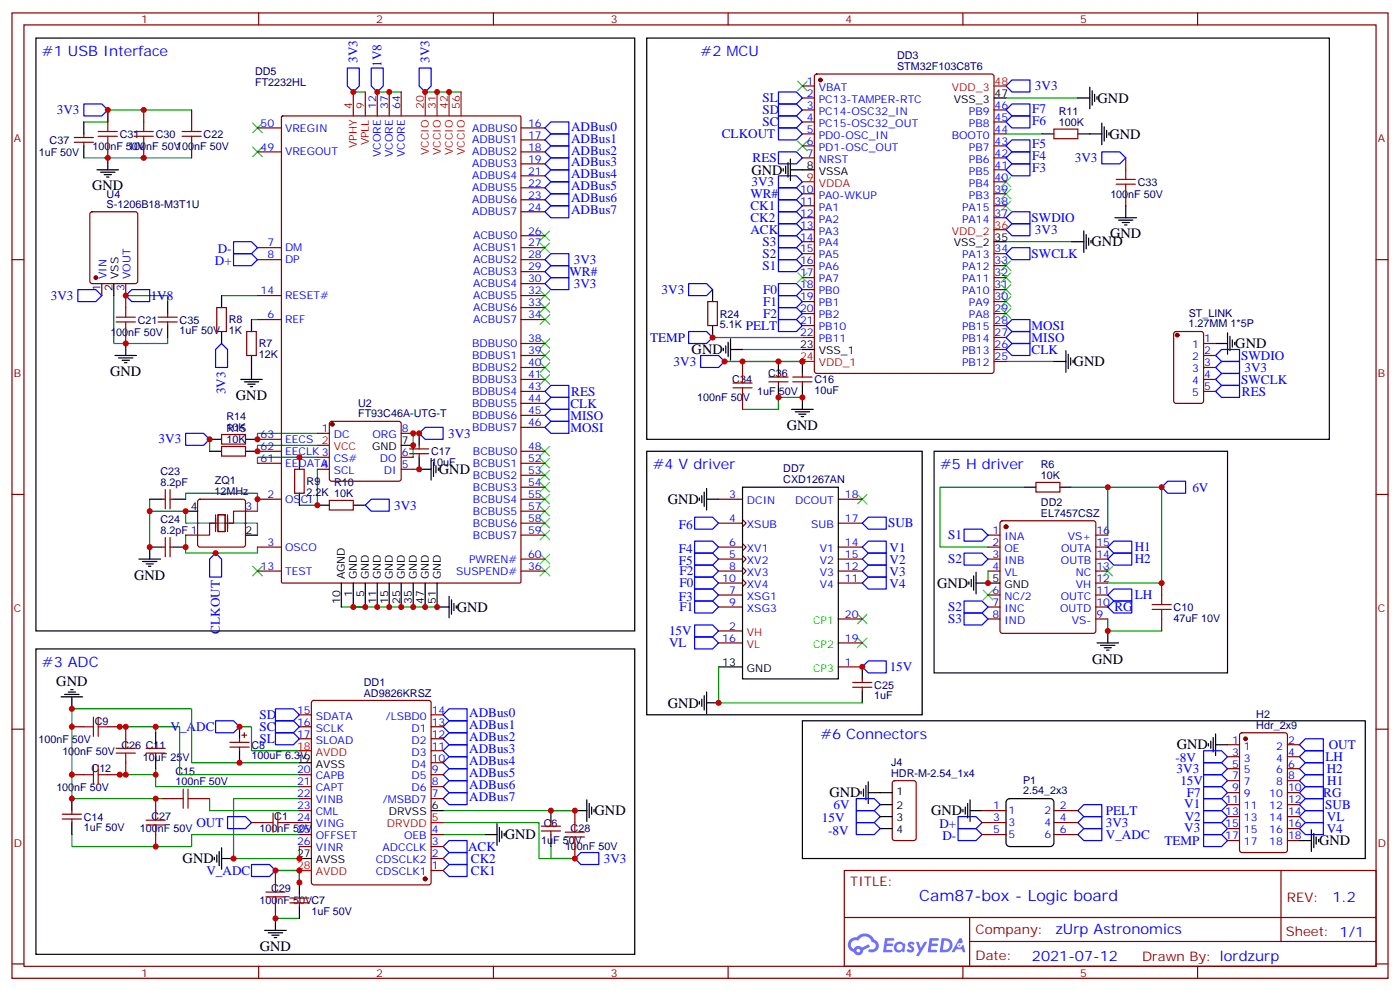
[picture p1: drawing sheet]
<svg xmlns="http://www.w3.org/2000/svg" width="412mm" height="292mm" viewBox="0 0 412 292" stroke-linecap="round" stroke-linejoin="round" font-family="sans-serif">
<defs><g id="words">
<text font-size="4.6" fill="#00f" x="270.8" y="265.4">Cam87-box - Logic board</text>
<g font-size="4.2" fill="#00f">
<text x="12.3" y="16.5">#1 USB Interface</text>
<text x="206.4" y="16.5">#2 MCU</text>
<text x="192.3" y="138.2">#4 V driver</text>
<text x="276.9" y="138.2">#5 H driver</text>
<text x="12.3" y="196.4">#3 ADC</text>
<text x="241.7" y="217.6">#6 Connectors</text>
<text x="392.5" y="265.7">1.2</text>
<text x="310.9" y="275.2">zUrp Astronomics</text>
<text x="304" y="283">2021-07-12</text>
</g>
<g font-size="4.2">
<text x="323.3" y="30.3">GND</text>
<text x="326.8" y="40.9">GND</text>
<text x="221.4" y="51.4">GND</text>
<text x="27.2" y="56.1">GND</text>
<text x="327" y="70.2">GND</text>
<text x="321.6" y="72.6">GND</text>
<text x="203.7" y="104.4">GND</text>
<text x="316.3" y="107.9">GND</text>
<text x="363.9" y="102.6">GND</text>
<text x="32.5" y="110.8">GND</text>
<text x="69.5" y="117.9">GND</text>
<text x="231.8" y="126.6">GND</text>
<text x="129.3" y="139.7">GND</text>
<text x="196.7" y="148.5">GND</text>
<text x="39.5" y="170.8">GND</text>
<text x="276.1" y="173.2">GND</text>
<text x="134.6" y="180.2">GND</text>
<text x="321.7" y="195.4">GND</text>
<text x="16.6" y="202">GND</text>
<text x="196.7" y="208.4">GND</text>
<text x="346.6" y="220.7">GND</text>
<text x="244.3" y="234.9">GND</text>
<text x="175.2" y="240.2">GND</text>
<text x="274.3" y="240.2">GND</text>
<text x="148.7" y="247.3">GND</text>
<text x="388.6" y="249">GND</text>
<text x="53.8" y="254.3">GND</text>
<text x="76.6" y="280.1">GND</text>
</g>
<g font-size="3.9" fill="#00f">
<text x="105.3" y="18.6" transform="rotate(-90 105.3 18.6)">3V3</text>
<text x="112.4" y="19.7" transform="rotate(-90 112.4 19.7)">1V8</text>
<text x="126.5" y="18.6" transform="rotate(-90 126.5 18.6)">3V3</text>
<text x="304.9" y="26.6">3V3</text>
<text x="16.7" y="33.6">3V3</text>
<text x="224.6" y="30.1">SL</text>
<text x="224.6" y="33.6">SD</text>
<text x="304" y="33.2">F7</text>
<text x="168.2" y="42">ADBus1</text>
<text x="168.2" y="38.5">ADBus0</text>
<text x="212.6" y="40.7">CLKOUT</text>
<text x="224.6" y="37.1">SC</text>
<text x="304" y="36.7">F6</text>
<text x="168.2" y="45.5">ADBus2</text>
<text x="221.7" y="47.7">RES</text>
<text x="304" y="43.7">F5</text>
<text x="304" y="47.3">F4</text>
<text x="316.6" y="47.7">3V3</text>
<text x="168.2" y="52.6">ADBus4</text>
<text x="168.2" y="49">ADBus3</text>
<text x="304" y="50.8">F3</text>
<text x="168.2" y="59.6">ADBus6</text>
<text x="168.2" y="56.1">ADBus5</text>
<text x="221" y="58.3">WR#</text>
<text x="221.4" y="54.8">3V3</text>
<text x="168.2" y="63.1">ADBus7</text>
<text x="221" y="65.4">CK2</text>
<text x="221" y="61.8">CK1</text>
<text x="303.9" y="65.4">SWDIO</text>
<text x="221" y="68.9">ACK</text>
<text x="304.9" y="68.9">3V3</text>
<text x="64.2" y="74.6">D-</text>
<text x="169" y="77.7">3V3</text>
<text x="224.6" y="76">S2</text>
<text x="224.6" y="72.4">S3</text>
<text x="303.9" y="76">SWCLK</text>
<text x="63.3" y="78.1">D+</text>
<text x="167.8" y="81.3">WR#</text>
<text x="224.6" y="79.5">S1</text>
<text x="15" y="88.3">3V3</text>
<text x="44.4" y="88.3">1V8</text>
<text x="169" y="84.8">3V3</text>
<text x="194.9" y="86.6">3V3</text>
<text x="224.8" y="86.6">F0</text>
<text x="224.8" y="93.6">F2</text>
<text x="224.8" y="90.1">F1</text>
<text x="191.5" y="100.6">TEMP</text>
<text x="219.7" y="97.1">PELT</text>
<text x="303.9" y="97.1">MOSI</text>
<text x="303.9" y="100.7">MISO</text>
<text x="198.4" y="107.7">3V3</text>
<text x="303.9" y="104.2">CLK</text>
<text x="365.6" y="105.9">SWDIO</text>
<text x="365.6" y="113">SWCLK</text>
<text x="366.6" y="109.5">3V3</text>
<text x="66.5" y="116.2" transform="rotate(-90 66.5 116.2)">3V3</text>
<text x="168.3" y="116.5">RES</text>
<text x="365.9" y="116.5">RES</text>
<text x="168.1" y="123.6">MISO</text>
<text x="168.1" y="120.1">CLK</text>
<text x="46.7" y="130.6">3V3</text>
<text x="132" y="129">3V3</text>
<text x="168.1" y="127.1">MOSI</text>
<text x="351.2" y="144.8">6V</text>
<text x="116.1" y="150.2">3V3</text>
<text x="200" y="155.8">F6</text>
<text x="261.6" y="155.2">SUB</text>
<text x="279.3" y="158.9">S1</text>
<text x="199.9" y="162.8">F4</text>
<text x="200" y="166.4">F5</text>
<text x="262.1" y="166">V2</text>
<text x="262.1" y="162.5">V1</text>
<text x="279.3" y="165.9">S2</text>
<text x="334.3" y="162.4">H1</text>
<text x="334.3" y="165.9">H2</text>
<text x="200.1" y="173">F0</text>
<text x="200.1" y="169.5">F2</text>
<text x="262.1" y="173">V4</text>
<text x="262.1" y="169.5">V3</text>
<text x="200" y="177">F3</text>
<text x="334.3" y="176.5">LH</text>
<text x="200.1" y="180.1">F1</text>
<text x="279.3" y="183.6">S3</text>
<text x="279.3" y="180">S2</text>
<text x="328.3" y="180.1">RG</text>
<text x="64.7" y="186.6" transform="rotate(-90 64.7 186.6)">CLKOUT</text>
<text x="197.1" y="187.2">15V</text>
<text x="197.1" y="190.7">VL</text>
<text x="262.1" y="197.7">15V</text>
<text x="50.2" y="215.4">V_ADC</text>
<text x="76.4" y="215.3">SC</text>
<text x="76.4" y="211.8">SD</text>
<text x="138.2" y="211.3">ADBus0</text>
<text x="138.2" y="214.8">ADBus1</text>
<text x="76.4" y="218.8">SL</text>
<text x="138.2" y="218.4">ADBus2</text>
<text x="138.2" y="221.9">ADBus3</text>
<text x="391.4" y="220.7">OUT</text>
<text x="138.2" y="225.4">ADBus4</text>
<text x="346.3" y="224.5">-8V</text>
<text x="346.6" y="227.6">3V3</text>
<text x="390.4" y="224.3">LH</text>
<text x="390.8" y="227.7">H2</text>
<text x="138.2" y="229">ADBus5</text>
<text x="138.2" y="232.5">ADBus6</text>
<text x="347.7" y="231.1">15V</text>
<text x="391" y="231.2">H1</text>
<text x="138.2" y="236">ADBus7</text>
<text x="245.6" y="238.2">6V</text>
<text x="348.9" y="238.1">V1</text>
<text x="349.6" y="234.6">F7</text>
<text x="389.8" y="234.9">RG</text>
<text x="390.4" y="238.2">SUB</text>
<text x="57.9" y="243.6">OUT</text>
<text x="242.1" y="242.2">15V</text>
<text x="244" y="245.8">-8V</text>
<text x="276.7" y="243.9">D+</text>
<text x="325.8" y="243.5">3V3</text>
<text x="325.8" y="240.1">PELT</text>
<text x="348.9" y="245.2">V3</text>
<text x="349" y="241.7">V2</text>
<text x="390.8" y="245.4">V4</text>
<text x="390.9" y="241.8">VL</text>
<text x="137.9" y="250.7">ACK</text>
<text x="277.6" y="247.4">D-</text>
<text x="325.8" y="247.1">V_ADC</text>
<text x="343" y="248.9">TEMP</text>
<text x="60.8" y="257.7">V_ADC</text>
<text x="138.7" y="254.3">CK2</text>
<text x="138.7" y="257.8">CK1</text>
<text x="177.9" y="254.1">3V3</text>
</g>
<g font-size="3.9" fill="#800">
<text x="250.5" y="261">TITLE:</text>
<text x="379.1" y="265.7">REV:</text>
<text x="287.4" y="275.2">Company:</text>
<text x="378.7" y="275.8">Sheet: 1/1</text>
<text x="287.4" y="282.9">Date:</text>
<text x="336.4" y="282.9">Drawn By: lordzurp</text>
</g>
<g font-size="3.2" fill="#800">
<text x="41.6" y="6.8">1</text>
<text x="110.8" y="6.8">2</text>
<text x="179.9" y="6.8">3</text>
<text x="249.1" y="6.8">4</text>
<text x="318.2" y="6.8">5</text>
<text x="4.1" y="41.9">A</text>
<text x="405.9" y="41.9">A</text>
<text x="4.1" y="111.1">B</text>
<text x="405.9" y="111.1">B</text>
<text x="4.1" y="180.2">C</text>
<text x="405.9" y="180.2">C</text>
<text x="4.1" y="249.3">D</text>
<text x="405.9" y="249.3">D</text>
<text x="41.6" y="287.6">1</text>
<text x="110.8" y="287.6">2</text>
<text x="179.9" y="287.6">3</text>
<text x="249.1" y="287.6">4</text>
<text x="318.2" y="287.6">5</text>
</g>
<g font-size="3.2" fill="#000080">
<text x="264.2" y="17.4">DD3</text>
<text x="75.1" y="22.1">DD5</text>
<text x="264.2" y="20.6">STM32F103C8T6</text>
<text x="75.1" y="25.3">FT2232HL</text>
<text x="311.9" y="33.8">R11</text>
<text x="35.3" y="40.6">C31</text>
<text x="45.9" y="40.6">C30</text>
<text x="60" y="40.6">C22</text>
<text x="311.9" y="37">100K</text>
<text x="11.4" y="45.8">1uF 50V</text>
<text x="14.6" y="42.3">C37</text>
<text x="27.2" y="44.1">100nF 50V</text>
<text x="37.8" y="44.1">100nF 50V100nF 50V</text>
<text x="31.4" y="58.2">U4</text>
<text x="327.1" y="58.3">100nF 50V</text>
<text x="335.1" y="54.7">C33</text>
<text x="31.4" y="61.3">S-1206B18-M3T1U</text>
<text x="40.6" y="95.3">C21</text>
<text x="52.9" y="95.3">C35</text>
<text x="67.4" y="95.2">R8</text>
<text x="212" y="93.5">R24</text>
<text x="350.1" y="93.2">ST_LINK</text>
<text x="32.5" y="98.8">100nF 50V</text>
<text x="52.9" y="98.4">1uF 50V</text>
<text x="67.4" y="98.4">1K</text>
<text x="212" y="96.7">5.1K</text>
<text x="350.1" y="96.4">1.27MM 1*5P</text>
<text x="76.2" y="105.5">12K</text>
<text x="76.2" y="102.3">R7</text>
<text x="215.7" y="112.9">C34</text>
<text x="226.3" y="111.1">C36</text>
<text x="239.9" y="112.9">C16</text>
<text x="105.5" y="119.8">U2</text>
<text x="205.4" y="118.2">100nF 50V</text>
<text x="223.1" y="116.4">1uF 50V</text>
<text x="239.9" y="116.1">10uF</text>
<text x="66.7" y="123.8">R14</text>
<text x="105.5" y="123">FT93C46A-UTG-T</text>
<text x="66.7" y="130.5">10K</text>
<text x="66.7" y="126.9">10K</text>
<text x="66.7" y="127.3">R15</text>
<text x="127" y="137.2">10uF</text>
<text x="127" y="134.1">C17</text>
<text x="306.6" y="137.9">R6</text>
<text x="47.3" y="143.2">8.2pF</text>
<text x="47.3" y="139.9">C23</text>
<text x="63.3" y="142.6">ZQ1</text>
<text x="90.3" y="142.9">R9</text>
<text x="98.4" y="143.2">R10</text>
<text x="230.7" y="142.3">CXD1267AN</text>
<text x="230.7" y="139.1">DD7</text>
<text x="306.6" y="141">10K</text>
<text x="63.2" y="145.8">12MHz</text>
<text x="90.3" y="146.1">2.2K 10K</text>
<text x="306.6" y="149.1">DD2</text>
<text x="47.3" y="154.1">C24</text>
<text x="306.6" y="152.3">EL7457CSZ</text>
<text x="47.3" y="157.3">8.2pF 1</text>
<text x="345.7" y="180">C10</text>
<text x="345.7" y="183.1">47uF 10V</text>
<text x="107.2" y="202">DD1</text>
<text x="257.5" y="202.9">C25</text>
<text x="107.2" y="205.2">AD9826KRSZ</text>
<text x="257.5" y="206">1uF</text>
<text x="27.9" y="213.4">C9</text>
<text x="370.1" y="214.7">Hdr_2x9</text>
<text x="370.1" y="211.4">H2</text>
<text x="11.3" y="218.7">100nF 50V</text>
<text x="35.8" y="220.5">C26 C11</text>
<text x="74.1" y="220.5">C8</text>
<text x="18.4" y="222.3">100nF 50V</text>
<text x="27" y="227.5">C12</text>
<text x="42.1" y="224">10uF 25V</text>
<text x="74.1" y="223.7">100uF 6.3V</text>
<text x="262.5" y="225.7">J4</text>
<text x="16.6" y="232.9">100nF 50V</text>
<text x="51.7" y="231.4">100nF 50V</text>
<text x="51.7" y="228.2">C15</text>
<text x="262.5" y="228.9">HDR-M-2.54_1x4</text>
<text x="301.4" y="234">2.54_2x3</text>
<text x="301.4" y="230.8">P1</text>
<text x="24.7" y="244.9">1uF 50V</text>
<text x="24.7" y="241.7">C14</text>
<text x="41.2" y="245.2">100nF 50V</text>
<text x="44.6" y="241.6">C27</text>
<text x="76.5" y="245.2">100nF 50V</text>
<text x="80.8" y="241.6">C1</text>
<text x="160.2" y="243.5">C6</text>
<text x="168.1" y="245.2">C28</text>
<text x="159.4" y="248.7">1uF 50V</text>
<text x="166.4" y="250.5">100nF 50V</text>
<text x="79.9" y="262.8">C29</text>
<text x="76.5" y="266.3">100nF 50VC7</text>
<text x="91.7" y="269.5">1uF 50V</text>
</g>
<g font-size="3.2" fill="#00f">
<text x="237.7" y="25">1</text>
<text x="237.7" y="28.5">2</text>
<text x="241.2" y="26.7">VBAT</text>
<text x="110.8" y="32" transform="rotate(-90 110.8 32)">12</text>
<text x="114.3" y="32" transform="rotate(-90 114.3 32)">37</text>
<text x="117.8" y="32" transform="rotate(-90 117.8 32)">64</text>
<text x="237.7" y="32">3</text>
<text x="237.7" y="35.6">4</text>
<text x="241.2" y="30.3">PC13-TAMPER-RTC</text>
<text x="241.2" y="33.8">PC14-OSC32_IN</text>
<text x="285.4" y="33.8">PB9</text>
<text x="293" y="35.6">45</text>
<text x="293" y="32">46</text>
<text x="76.8" y="37.3">50</text>
<text x="84" y="38.7">VREGIN</text>
<text x="139.1" y="38.7">ADBUS0</text>
<text x="155.6" y="37.3">16</text>
<text x="155.6" y="40.9">17</text>
<text x="237.7" y="39.1">5</text>
<text x="241.2" y="37.3">PC15-OSC32_OUT</text>
<text x="241.2" y="40.9">PD0-OSC_IN</text>
<text x="280.4" y="40.9">BOOT0</text>
<text x="285.4" y="37.3">PB8</text>
<text x="293" y="39.1">44</text>
<text x="76.8" y="44.4">49</text>
<text x="84" y="45.8">VREGOUT</text>
<text x="112.2" y="46.3" transform="rotate(-90 112.2 46.3)">VCORE</text>
<text x="115.7" y="46.3" transform="rotate(-90 115.7 46.3)">VCORE</text>
<text x="119.2" y="46.3" transform="rotate(-90 119.2 46.3)">VCORE</text>
<text x="139.1" y="42.3">ADBUS1</text>
<text x="139.1" y="45.8">ADBUS2</text>
<text x="155.6" y="44.4">18</text>
<text x="155.6" y="47.9">19</text>
<text x="237.7" y="42.6">6</text>
<text x="237.7" y="46.1">7</text>
<text x="241.2" y="44.4">PD1-OSC_OUT</text>
<text x="241.2" y="47.9">NRST</text>
<text x="285.4" y="47.9">PB6</text>
<text x="285.4" y="44.4">PB7</text>
<text x="293" y="46.1">42</text>
<text x="293" y="42.6">43</text>
<text x="139.1" y="49.3">ADBUS3</text>
<text x="139.1" y="52.8">ADBUS4</text>
<text x="155.6" y="51.4">21</text>
<text x="285.4" y="51.4">PB5</text>
<text x="293" y="53.2">40</text>
<text x="293" y="49.7">41</text>
<text x="139.1" y="56.4">ADBUS5</text>
<text x="139.1" y="59.9">ADBUS6</text>
<text x="155.6" y="55">22</text>
<text x="155.6" y="58.5">23</text>
<text x="235.7" y="56.7">10</text>
<text x="241.2" y="58.5">PA0-WKUP</text>
<text x="285.4" y="58.5">PB3</text>
<text x="285.4" y="55">PB4</text>
<text x="293" y="56.7">39</text>
<text x="139.1" y="63.4">ADBUS7</text>
<text x="155.6" y="62">24</text>
<text x="235.7" y="60.3">11</text>
<text x="235.7" y="63.8">12</text>
<text x="241.2" y="62">PA1</text>
<text x="241.2" y="65.5">PA2</text>
<text x="283.4" y="65.5">PA14</text>
<text x="283.4" y="62">PA15</text>
<text x="293" y="63.8">37</text>
<text x="293" y="60.3">38</text>
<text x="139.3" y="70.5">ACBUS0</text>
<text x="155.6" y="69.1">26</text>
<text x="235.7" y="67.3">13</text>
<text x="235.7" y="70.8">14</text>
<text x="241.2" y="69.1">PA3</text>
<text x="78.8" y="72.6">7</text>
<text x="78.8" y="76.1">8</text>
<text x="84" y="74">DM</text>
<text x="84" y="77.5">DP</text>
<text x="139.3" y="74">ACBUS1</text>
<text x="139.3" y="77.5">ACBUS2</text>
<text x="155.6" y="72.6">27</text>
<text x="155.6" y="76.1">28</text>
<text x="235.7" y="74.4">15</text>
<text x="235.7" y="77.9">16</text>
<text x="241.2" y="72.6">PA4</text>
<text x="241.2" y="76.1">PA5</text>
<text x="283.4" y="76.1">PA13</text>
<text x="293" y="77.9">33</text>
<text x="293" y="74.4">34</text>
<text x="31.4" y="82.2" transform="rotate(-90 31.4 82.2)">VIN</text>
<text x="38.5" y="82.2" transform="rotate(-90 38.5 82.2)">VOUT</text>
<text x="139.3" y="81.1">ACBUS3</text>
<text x="155.6" y="79.7">29</text>
<text x="155.6" y="83.2">30</text>
<text x="235.7" y="81.4">17</text>
<text x="241.2" y="79.7">PA6</text>
<text x="241.2" y="83.2">PA7</text>
<text x="283.4" y="83.2">PA11</text>
<text x="283.4" y="79.7">PA12</text>
<text x="293" y="81.4">32</text>
<text x="29.6" y="85.7" transform="rotate(-90 29.6 85.7)">1</text>
<text x="36.7" y="85.7" transform="rotate(-90 36.7 85.7)">3</text>
<text x="76.8" y="86.7">14</text>
<text x="84" y="88.1">RESET#</text>
<text x="139.3" y="84.6">ACBUS4</text>
<text x="139.3" y="88.1">ACBUS5</text>
<text x="155.6" y="86.7">32</text>
<text x="235.7" y="84.9">18</text>
<text x="235.7" y="88.5">19</text>
<text x="241.2" y="86.7">PB0</text>
<text x="283.4" y="86.7">PA10</text>
<text x="293" y="88.5">30</text>
<text x="293" y="84.9">31</text>
<text x="78.8" y="93.8">6</text>
<text x="84" y="95.2">REF</text>
<text x="139.3" y="91.7">ACBUS6</text>
<text x="139.3" y="95.2">ACBUS7</text>
<text x="155.6" y="90.2">33</text>
<text x="155.6" y="93.8">34</text>
<text x="235.7" y="92">20</text>
<text x="235.7" y="95.5">21</text>
<text x="241.2" y="90.2">PB1</text>
<text x="241.2" y="93.8">PB2</text>
<text x="285.4" y="93.8">PA8</text>
<text x="285.4" y="90.2">PA9</text>
<text x="293" y="95.5">28</text>
<text x="293" y="92">29</text>
<text x="155.6" y="100.8">38</text>
<text x="235.7" y="99.1">22</text>
<text x="241.2" y="97.3">PB10</text>
<text x="241.2" y="100.8">PB11</text>
<text x="283.4" y="100.8">PB14</text>
<text x="283.4" y="97.3">PB15</text>
<text x="293" y="99.1">27</text>
<text x="354.7" y="100.8">1</text>
<text x="139.1" y="102.2">BDBUS0</text>
<text x="139.1" y="105.8">BDBUS1</text>
<text x="155.6" y="104.4">39</text>
<text x="155.6" y="107.9">40</text>
<text x="283.4" y="107.9">PB12</text>
<text x="283.4" y="104.4">PB13</text>
<text x="293" y="106.1">25</text>
<text x="293" y="102.6">26</text>
<text x="351.2" y="106.1">2</text>
<text x="351.2" y="102.6">1</text>
<text x="354.7" y="107.9">3</text>
<text x="354.7" y="104.4">2</text>
<text x="139.1" y="109.3">BDBUS2</text>
<text x="139.1" y="112.8">BDBUS3</text>
<text x="155.6" y="111.4">41</text>
<text x="351.2" y="113.2">4</text>
<text x="351.2" y="109.6">3</text>
<text x="354.7" y="111.4">4</text>
<text x="139.1" y="116.3">BDBUS4</text>
<text x="139.1" y="119.9">BDBUS5</text>
<text x="155.6" y="114.9">43</text>
<text x="155.6" y="118.5">44</text>
<text x="351.2" y="116.7">5</text>
<text x="354.7" y="114.9">5</text>
<text x="139.1" y="123.4">BDBUS6</text>
<text x="155.6" y="122">45</text>
<text x="155.6" y="125.5">46</text>
<text x="76.8" y="129">63</text>
<text x="84" y="130.5">EECS</text>
<text x="94.8" y="127.3">1</text>
<text x="98.3" y="129">DC</text>
<text x="109.7" y="129">ORG</text>
<text x="118.4" y="127.3">8</text>
<text x="139.1" y="126.9">BDBUS7</text>
<text x="76.8" y="132.6">62</text>
<text x="76.8" y="136.1">61</text>
<text x="84" y="134">EECLK 3</text>
<text x="84" y="137.5">EEDATA</text>
<text x="94.8" y="137.9">4</text>
<text x="98.3" y="136.1">CS#</text>
<text x="111.9" y="136.1">DO</text>
<text x="118.4" y="137.9">5</text>
<text x="118.4" y="134.3">6</text>
<text x="139.3" y="134">BCBUS0</text>
<text x="139.3" y="137.5">BCBUS1</text>
<text x="155.6" y="132.6">48</text>
<text x="155.6" y="136.1">52</text>
<text x="98.3" y="139.6">SCL</text>
<text x="113.1" y="139.6">DI</text>
<text x="139.3" y="141">BCBUS2</text>
<text x="155.6" y="139.6">53</text>
<text x="155.6" y="143.2">54</text>
<text x="78.8" y="146.7">2</text>
<text x="84" y="148.1">OSCI</text>
<text x="139.3" y="144.6">BCBUS3</text>
<text x="139.3" y="148.1">BCBUS4</text>
<text x="155.6" y="146.7">55</text>
<text x="214.8" y="146.7">3</text>
<text x="220" y="148.4">DCIN</text>
<text x="234.2" y="148.4">DCOUT</text>
<text x="248.9" y="146.7">18</text>
<text x="72.3" y="150.2">3</text>
<text x="139.3" y="151.6">BCBUS5</text>
<text x="139.3" y="155.2">BCBUS6</text>
<text x="155.6" y="150.2">57</text>
<text x="155.6" y="153.7">58</text>
<text x="214.8" y="153.7">4</text>
<text x="220" y="155.5">XSUB</text>
<text x="239" y="155.5">SUB</text>
<text x="248.9" y="153.7">17</text>
<text x="78.8" y="160.8">3</text>
<text x="139.3" y="158.7">BCBUS7</text>
<text x="155.6" y="157.3">59</text>
<text x="214.8" y="160.8">6</text>
<text x="248.9" y="160.8">14</text>
<text x="292.4" y="157.3">1</text>
<text x="292.4" y="160.8">2</text>
<text x="295.9" y="159">INA</text>
<text x="314.6" y="159">VS+</text>
<text x="323" y="160.8">15</text>
<text x="323" y="157.3">16</text>
<text x="76.8" y="167.9">13</text>
<text x="84" y="162.2">OSCO</text>
<text x="138.2" y="165.7">PWREN#</text>
<text x="155.6" y="167.9">36</text>
<text x="155.6" y="164.3">60</text>
<text x="214.8" y="164.3">5</text>
<text x="214.8" y="167.9">8</text>
<text x="220" y="166.1">XV2</text>
<text x="220" y="162.6">XV1</text>
<text x="241.5" y="162.6">V1</text>
<text x="241.5" y="166.1">V2</text>
<text x="248.9" y="167.9">12</text>
<text x="248.9" y="164.3">15</text>
<text x="292.4" y="164.3">3</text>
<text x="292.4" y="167.9">4</text>
<text x="295.9" y="162.6">OE</text>
<text x="295.9" y="166.1">INB</text>
<text x="312.5" y="166.1">OUTB</text>
<text x="312.5" y="162.6">OUTA</text>
<text x="323" y="167.9">13</text>
<text x="323" y="164.3">14</text>
<text x="84" y="169.3">TEST</text>
<text x="134.4" y="169.3">SUSPEND#</text>
<text x="212.7" y="171.4">10</text>
<text x="220" y="169.6">XV3</text>
<text x="220" y="173.1">XV4</text>
<text x="241.5" y="173.1">V4</text>
<text x="241.5" y="169.6">V3</text>
<text x="248.9" y="171.4">11</text>
<text x="295.9" y="169.6">VL</text>
<text x="316.9" y="169.6">NC</text>
<text x="316.9" y="173.1">VH</text>
<text x="323" y="171.4">12</text>
<text x="214.8" y="174.9">7</text>
<text x="214.8" y="178.4">9</text>
<text x="220" y="176.7">XSG1</text>
<text x="292.4" y="174.9">6</text>
<text x="292.4" y="178.4">7</text>
<text x="295.9" y="176.7">NC/2</text>
<text x="312.5" y="176.7">OUTC</text>
<text x="323" y="178.4">10</text>
<text x="323" y="174.9">11</text>
<text x="214.8" y="185.5">2</text>
<text x="220" y="180.2">XSG3</text>
<text x="248.9" y="182">20</text>
<text x="292.4" y="182">8</text>
<text x="295.9" y="180.2">INC</text>
<text x="295.9" y="183.7">IND</text>
<text x="312.3" y="180.2">OUTD</text>
<text x="315.7" y="183.7">VS-</text>
<text x="323" y="182">9</text>
<text x="212.7" y="189">16</text>
<text x="248.9" y="189">19</text>
<text x="248.9" y="196.1">1</text>
<text x="87.5" y="210.2">15</text>
<text x="87.5" y="213.7">16</text>
<text x="93" y="211.9">SDATA</text>
<text x="93" y="215.5">SCLK</text>
<text x="113.7" y="211.9">/LSBD0</text>
<text x="121.2" y="215.5">D1</text>
<text x="127.2" y="213.7">13</text>
<text x="127.2" y="210.2">14</text>
<text x="87.5" y="217.2">17</text>
<text x="93" y="219">SLOAD</text>
<text x="121.2" y="219">D2</text>
<text x="127.2" y="220.8">11</text>
<text x="127.2" y="217.2">12</text>
<text x="362.9" y="219">1</text>
<text x="366.4" y="220.8">1</text>
<text x="375.9" y="220.8">2</text>
<text x="379.4" y="219">2</text>
<text x="87.5" y="227.8">20</text>
<text x="121.2" y="226.1">D4</text>
<text x="121.2" y="222.5">D3</text>
<text x="127.2" y="227.8">9</text>
<text x="127.2" y="224.3">10</text>
<text x="362.9" y="222.5">3</text>
<text x="362.9" y="226.1">5</text>
<text x="366.4" y="224.3">3</text>
<text x="366.4" y="227.8">5</text>
<text x="375.9" y="227.8">6</text>
<text x="375.9" y="224.3">4</text>
<text x="379.4" y="226.1">6</text>
<text x="379.4" y="222.5">4</text>
<text x="87.5" y="231.4">21</text>
<text x="93" y="229.6">CAPB</text>
<text x="93" y="233.1">CAPT</text>
<text x="121.2" y="233.1">D6</text>
<text x="121.2" y="229.6">D5</text>
<text x="127.2" y="231.4">8</text>
<text x="362.9" y="229.6">7</text>
<text x="362.9" y="233.1">9</text>
<text x="366.4" y="231.4">7</text>
<text x="375.9" y="231.4">8</text>
<text x="379.4" y="233.1">10</text>
<text x="379.4" y="229.6">8</text>
<text x="87.5" y="234.9">22</text>
<text x="87.5" y="238.4">23</text>
<text x="93" y="236.6">VINB</text>
<text x="112.8" y="236.6">/MSBD7</text>
<text x="127.2" y="234.9">7</text>
<text x="292.6" y="238.4">1</text>
<text x="297" y="239.8">1</text>
<text x="307.7" y="239.8">2</text>
<text x="312.2" y="238.4">2</text>
<text x="360.9" y="236.6">11</text>
<text x="366.4" y="234.9">9</text>
<text x="366.4" y="238.4">11</text>
<text x="373.9" y="238.4">12</text>
<text x="373.9" y="234.9">10</text>
<text x="379.4" y="236.6">12</text>
<text x="87.5" y="241.9">24</text>
<text x="87.5" y="245.5">25</text>
<text x="93" y="240.2">CML</text>
<text x="93" y="243.7">VING</text>
<text x="127.2" y="245.5">4</text>
<text x="292.6" y="241.9">3</text>
<text x="292.6" y="245.5">5</text>
<text x="297" y="243.3">3</text>
<text x="307.7" y="243.3">4</text>
<text x="312.2" y="241.9">4</text>
<text x="312.2" y="245.5">6</text>
<text x="360.9" y="240.2">13</text>
<text x="360.9" y="243.7">15</text>
<text x="366.4" y="241.9">13</text>
<text x="366.4" y="245.5">15</text>
<text x="373.9" y="245.5">16</text>
<text x="373.9" y="241.9">14</text>
<text x="379.4" y="243.7">16</text>
<text x="379.4" y="240.2">14</text>
<text x="87.5" y="249">26</text>
<text x="93" y="247.2">OFFSET</text>
<text x="93" y="250.8">VINR</text>
<text x="112.7" y="250.8">ADCCLK</text>
<text x="119" y="247.2">OEB</text>
<text x="127.2" y="249">3</text>
<text x="297" y="246.9">5</text>
<text x="307.7" y="246.9">6</text>
<text x="360.9" y="247.2">17</text>
<text x="366.4" y="249">17</text>
<text x="373.9" y="249">18</text>
<text x="379.4" y="247.2">18</text>
<text x="110.7" y="257.8">CDSCLK1</text>
<text x="110.7" y="254.3">CDSCLK2</text>
<text x="127.2" y="256">1</text>
<text x="127.2" y="252.5">2</text>
</g>
<g font-size="3.2" fill="#f00">
<text x="280.4" y="26.7">VDD_3</text>
<text x="293" y="25">48</text>
<text x="103.7" y="32" transform="rotate(-90 103.7 32)">4</text>
<text x="107.2" y="32" transform="rotate(-90 107.2 32)">9</text>
<text x="124.9" y="32" transform="rotate(-90 124.9 32)">20</text>
<text x="128.4" y="32" transform="rotate(-90 128.4 32)">31</text>
<text x="131.9" y="32" transform="rotate(-90 131.9 32)">42</text>
<text x="135.5" y="32" transform="rotate(-90 135.5 32)">56</text>
<text x="105.1" y="43.6" transform="rotate(-90 105.1 43.6)">VPHY</text>
<text x="108.7" y="42.8" transform="rotate(-90 108.7 42.8)">VPLL</text>
<text x="126.3" y="45.6" transform="rotate(-90 126.3 45.6)">VCCIO</text>
<text x="129.8" y="45.6" transform="rotate(-90 129.8 45.6)">VCCIO</text>
<text x="133.3" y="45.6" transform="rotate(-90 133.3 45.6)">VCCIO</text>
<text x="136.9" y="45.6" transform="rotate(-90 136.9 45.6)">VCCIO</text>
<text x="237.7" y="53.2">9</text>
<text x="241.2" y="55">VDDA</text>
<text x="280.4" y="69.1">VDD_2</text>
<text x="293" y="67.3">36</text>
<text x="235.7" y="106.1">24</text>
<text x="241.2" y="107.9">VDD_1</text>
<text x="94.8" y="130.8">2</text>
<text x="98.3" y="132.6">VCC</text>
<text x="220" y="187.3">VH</text>
<text x="220" y="190.8">VL</text>
<text x="87.5" y="220.8">18</text>
<text x="93" y="222.5">AVDD</text>
<text x="114" y="243.7">DRVDD</text>
<text x="127.2" y="241.9">5</text>
<text x="87.5" y="256">28</text>
<text x="93" y="257.8">AVDD</text>
</g>
<g font-size="3.2">
<text x="293" y="28.5">47</text>
<text x="281" y="30.3">VSS_3</text>
<text x="237.7" y="49.7">8</text>
<text x="241.2" y="51.4">VSSA</text>
<text x="293" y="70.8">35</text>
<text x="281" y="72.6">VSS_2</text>
<text x="34.9" y="82.2" transform="rotate(-90 34.9 82.2)">VSS</text>
<text x="33.2" y="85.7" transform="rotate(-90 33.2 85.7)">2</text>
<text x="235.7" y="102.6">23</text>
<text x="241.2" y="104.4">VSS_1</text>
<text x="118.4" y="130.8">7</text>
<text x="109.6" y="132.6">GND</text>
<text x="56.2" y="150.2">4</text>
<text x="72.3" y="157.3">2</text>
<text x="101.6" y="170.7" transform="rotate(-90 101.6 170.7)">AGND</text>
<text x="105.1" y="170.7" transform="rotate(-90 105.1 170.7)">GND</text>
<text x="108.7" y="170.7" transform="rotate(-90 108.7 170.7)">GND</text>
<text x="112.2" y="170.7" transform="rotate(-90 112.2 170.7)">GND</text>
<text x="115.7" y="170.7" transform="rotate(-90 115.7 170.7)">GND</text>
<text x="119.2" y="170.7" transform="rotate(-90 119.2 170.7)">GND</text>
<text x="122.8" y="170.7" transform="rotate(-90 122.8 170.7)">GND</text>
<text x="126.3" y="170.7" transform="rotate(-90 126.3 170.7)">GND</text>
<text x="129.8" y="170.7" transform="rotate(-90 129.8 170.7)">GND</text>
<text x="292.4" y="171.4">5</text>
<text x="295.9" y="173.1">GND</text>
<text x="100.2" y="177.9" transform="rotate(-90 100.2 177.9)">10</text>
<text x="103.7" y="175.9" transform="rotate(-90 103.7 175.9)">1</text>
<text x="107.2" y="175.9" transform="rotate(-90 107.2 175.9)">5</text>
<text x="110.8" y="177.9" transform="rotate(-90 110.8 177.9)">11</text>
<text x="114.3" y="177.9" transform="rotate(-90 114.3 177.9)">15</text>
<text x="117.8" y="177.9" transform="rotate(-90 117.8 177.9)">25</text>
<text x="121.4" y="177.9" transform="rotate(-90 121.4 177.9)">35</text>
<text x="124.9" y="177.9" transform="rotate(-90 124.9 177.9)">47</text>
<text x="128.4" y="177.9" transform="rotate(-90 128.4 177.9)">51</text>
<text x="212.7" y="196.1">13</text>
<text x="220" y="197.8">GND</text>
<text x="87.5" y="224.3">19</text>
<text x="93" y="226.1">AVSS</text>
<text x="127.2" y="238.4">6</text>
<text x="264.1" y="234.2">1</text>
<text x="264.1" y="238.4">2</text>
<text x="114.5" y="240.2">DRVSS</text>
<text x="264.1" y="241.9">3</text>
<text x="264.1" y="245.5">4</text>
<text x="87.5" y="252.5">27</text>
<text x="93" y="254.3">AVSS</text>
</g>
<g font-size="3.2" fill="#0f0">
<text x="239.5" y="183.7">CP1</text>
<text x="239.5" y="190.8">CP2</text>
<text x="239.5" y="197.8">CP3</text>
</g>
</g></defs>
<g fill="none" stroke="#870000" stroke-width=".35">
<path d="M3.5 3.8h405.4v284.3h-405.4zM7.1 7.3h398.2v277.3h-398.2zM76.2 3.8v3.5M145.3 3.8v3.5M214.5 3.8v3.5M283.6 3.8v3.5M352.8 3.8v3.5M3.5 76.5h3.6M405.3 76.5h3.6M3.5 145.6h3.6M405.3 145.6h3.6M3.5 214.8h3.6"/>
<path d="M405.3 214.8h3.6M248.7 256.4h156.6v28.2h-156.6zM377.3 256.4v20.9M248.7 270.2h156.5M285.6 277.3h119.6M285.6 270.2v14.2M3.5 283.9h3.6M76.2 284.6v3.5M145.3 284.6v3.5M214.5 284.6v3.5M283.6 284.6v3.5M352.8 284.6v3.5"/>
<path d="M405.3 283.9h3.6"/>
</g>
<g fill="#5487ff">
<path d="M267.7 277.6a1.22 1.22 0 0 1 1.7 .2l-.4 .6a.47 .47 0 0 0-.3-.4 .47 .47 0 0 0-.5 .2l.1 .2a1.14 1.14 0 0 1 .8 1.8 1.14 1.14 0 0 1-1.9 0l-.2-.2 .5-.6 .7 .5a.29 .29 0 0 0 .3-.3 .29 .29 0 0 0-.2-.3 1.04 1.04 0 0 1-.6-1.7z"/>
<path d="M260.7 276.3h2.4l.3 .2-.2 .5-1.8 .1-.1 .8h1.5l.3 .4-.3 .4h-1.6l-.2 1.1h1.7l.2 .3-.2 .3-2.6 .1z"/>
<path d="M273.8 276.3h2.4l.3 .2-.1 .5-1.8 .1-.2 .8h1.6l.3 .4-.4 .4h-1.6l-.1 1.1h1.7l.2 .3-.2 .3-2.6 .1z"/>
<path d="M282.6 276.3h.7l.3 1.3-.6 .3a.69 .69 0 0 0-1 .3 .69 .69 0 0 0 .4 .9 .69 .69 0 0 0 .9-.6l.5-.2 .6 2.2h-.8l-.2-.9h-1.8l-.5 .9h-.8z"/>
<path d="M269.8 277.4h.8l.6 1.8 1.1-1.8h.9l-2.6 4.2h-.8l.9-1.5z"/>
<path d="M277.4 276.3l-.6 4.2h1.3a2.11 2.11 0 0 0 2.5-2.1 2.11 2.11 0 0 0-2.5-2.1zM278.1 277.1a1.39 1.39 0 0 1 1.7 1.4 1.39 1.39 0 0 1-1.8 1.3h-.3z"/>
<path d="M263.7 277.9a1.54 1.54 0 0 0-.1 2.2 1.54 1.54 0 0 0 2.2 .1l.6 .3 .3-2.3-.2-.3h-.4a1.49 1.49 0 0 0-2.4 0zM264 278.9a.94 .94 0 0 1 1.8 0 .94 .94 0 0 1-1.8 0z"/>
<path d="M250.4 276.7a2.18 2.18 0 0 0 1.1 3.7 1.44 1.44 0 0 0 1.6 .9 1.44 1.44 0 0 0 1.2-1.4l2-1.1-.5-.7-1.9 1a1.47 1.47 0 0 0-2.4 .4 1.39 1.39 0 0 1-.7-1.9 1.39 1.39 0 0 1 2-.5 2.12 2.12 0 0 1 2.2-1.3 2.12 2.12 0 0 1 1.9 1.7 1.14 1.14 0 0 1 1.1 1.4 1.14 1.14 0 0 1-1.7 .7 .43 .43 0 0 0-.5 .4 .43 .43 0 0 0 .4 .5 1.98 1.98 0 0 0 2.5-1.2 1.98 1.98 0 0 0-1.2-2.6 3.1 3.1 0 0 0-5.3-.6l-.9 .1zM252.3 280a.55 .55 0 0 1 1.1 0 .55 .55 0 0 1-1.1 0z"/>
<circle cx="282.6" cy="278.4" r=".26"/>
</g>
<g fill="none" stroke="#008700" stroke-width=".35">
<path d="M56.4 32.4h-24.7v3.5h-7M104.1 27.1h3.5M111.1 27.1h7.1M125.2 27.1h10.6M296.3 28.9h21.2M296.3 39.4h10.6M24.7 46.5h31.7M296.3 71.2h19.4M33.5 87.1v14.1h15.9v-1.8M37 87.1h12.4v1.7M65.3 87.1h10.5M74.1 94.1h1.7"/>
<path d="M209.9 99.4h26.5M213.4 106.5h23M218.7 102.9h17.7M236.4 117.1h-7.1v3.5h-10.6M296.3 106.5h14.1M61.7 129.4v3.5M93.5 138.2v10.6h-5.3M93.5 134.7h-17.7v1.8M93.5 131.2h-17.7v1.7M93.5 127.6h-17.7v1.8M121.7 127.6h1.8h-1.8v7.1M121.7 138.2h1.8"/>
<path d="M44.1 150.6h10.6v3.5h21.1v3.5M44.1 147v14.1M54.7 157.6v5.3h21.1v-1.8M54.7 147v-1.7h21.1v5.3M301.6 143.5h-24.7v17.6h14.1M315.7 143.5h26.5v28.2h-15.9M326.3 143.5v14.1M100.5 178.8h28.3M291 168.2v3.5M211.7 196.4v10.6h42.3M326.3 182.3v3.5h15.9M37 214.1h-1.7h17.6v14.1h35.3"/>
<path d="M45.9 214.1v1.7M70.6 214.1h3.5v7h14.1M45.9 228.2v3.5h42.3M45.9 226.4v1.8h-10.6h1.7M61.7 235.2v3.6h26.5M88.2 235.2h-19.4v17.7h19.4v-3.6M88.2 224.6h-31.8v-15.8h-35.2v26.4h26.4M130.5 238.8h38.8M21.2 245.8v3.5h35.2v-3.5h31.8M88.2 256.4h-7.1h7.1v3.5M130.5 242.3h28.2v10.6h10.6h-7v-3.6M130.5 245.8h12.4"/>
<path d="M81.1 270.5h7.1"/>
</g>
<g fill="none" stroke="#00f" stroke-width=".35">
<path d="M24.7 30.6h5.3l1.7 1.8-1.7 1.7h-5.3zM102.3 20h3.5v5.3l-1.7 1.8-1.8-1.8zM109.4 20h3.5v5.3l-1.8 1.8-1.7-1.8zM123.5 20h3.5v5.3l-1.8 1.8-1.7-1.8zM160.5 37.7l1.8-1.8h5.3v3.5h-5.3zM229.3 37.7h5.3l1.8 1.7-1.8 1.8h-5.3zM229.3 27.1h5.3l1.8 1.8-1.8 1.7h-5.3zM229.3 30.6h5.3l1.8 1.8-1.8 1.7h-5.3zM229.3 34.1h5.3l1.8 1.8-1.8 1.8h-5.3zM296.3 32.4l1.8-1.8h5.3v3.5h-5.3zM296.3 35.9l1.8-1.8h5.3v3.6h-5.3zM298.1 23.6h5.3v3.5h-5.3l-1.8-1.8z"/>
<path d="M160.5 58.8l1.8-1.7h5.3v3.5h-5.3zM160.5 55.3l1.8-1.7h5.3v3.5h-5.3zM160.5 48.3l1.8-1.8h5.3v3.5h-5.3zM160.5 44.7l1.8-1.7h5.3v3.5h-5.3zM160.5 41.2l1.8-1.8h5.3v3.6h-5.3zM162.3 50h5.3v3.6h-5.3l-1.8-1.8zM229.3 51.8h5.3l1.8 1.8-1.8 1.7h-5.3zM229.3 44.7h5.3l1.8 1.8-1.8 1.8h-5.3zM229.3 58.8h5.3l1.8 1.8-1.8 1.8h-5.3zM229.3 55.3h5.3l1.8 1.8-1.8 1.7h-5.3zM296.3 43l1.8-1.8h5.3v3.5h-5.3zM296.3 50l1.8-1.7h5.3v3.5h-5.3z"/>
<path d="M298.1 44.7h5.3v3.6h-5.3l-1.8-1.8zM324.6 44.7h5.2l1.8 1.8-1.8 1.8h-5.2zM68.8 74.7h5.3l1.7 1.8-1.7 1.7h-5.3zM68.8 71.2h5.3l1.7 1.8-1.7 1.7h-5.3zM160.5 76.5l1.8-1.8h5.3v3.5h-5.3zM160.5 62.4l1.8-1.8h5.3v3.5h-5.3zM229.3 76.5h5.3l1.8 1.7-1.8 1.8h-5.3zM229.3 73h5.3l1.8 1.7-1.8 1.8h-5.3zM229.3 69.4h5.3l1.8 1.8-1.8 1.8h-5.3zM229.3 65.9h5.3l1.8 1.8-1.8 1.7h-5.3zM229.3 62.4h5.3l1.8 1.7-1.8 1.8h-5.3zM296.3 74.7l1.8-1.7h5.3v3.5h-5.3z"/>
<path d="M296.3 67.7l1.8-1.8h5.3v3.5h-5.3zM298.1 62.4h5.3v3.5h-5.3l-1.8-1.8zM22.9 85.3h5.3l1.8 1.8-1.8 1.7h-5.3zM37 87.1l1.8-1.8h5.3v3.5h-5.3zM160.5 83.5l1.8-1.7h5.3v3.5h-5.3zM160.5 80l1.8-1.8h5.3v3.6h-5.3zM202.8 97.6h5.3l1.8 1.8-1.8 1.8h-5.3zM202.8 83.5h5.3l1.8 1.8-1.8 1.8h-5.3zM229.3 94.1h5.3l1.8 1.8-1.8 1.7h-5.3zM229.3 90.6h5.3l1.8 1.8-1.8 1.7h-5.3zM229.3 87.1h5.3l1.8 1.7-1.8 1.8h-5.3zM229.3 83.5h5.3l1.8 1.8-1.8 1.8h-5.3z"/>
<path d="M296.3 99.4l1.8-1.8h5.3v3.6h-5.3zM298.1 94.1h5.3v3.5h-5.3l-1.8-1.7zM65.3 101.2l1.7 1.7v5.3h-3.5v-5.3zM160.5 118.8l1.8-1.7h5.3v3.5h-5.3zM160.5 115.3l1.8-1.8h5.3v3.6h-5.3zM206.4 104.7h5.3l1.7 1.8-1.7 1.7h-5.3zM298.1 101.2h5.3v3.5h-5.3l-1.8-1.8zM358.1 108.2l1.7-1.7h5.3v3.5h-5.3zM358.1 104.7l1.7-1.8h5.3v3.6h-5.3zM358.1 115.3l1.7-1.8h5.3v3.6h-5.3zM358.1 111.8l1.7-1.8h5.3v3.5h-5.3zM54.7 127.6h5.3l1.7 1.8-1.7 1.8h-5.3z"/>
<path d="M125.2 125.9h5.3v3.5h-5.3l-1.7-1.8zM160.5 125.9l1.8-1.8h5.3v3.5h-5.3zM160.5 122.3l1.8-1.7h5.3v3.5h-5.3zM107.6 148.8l1.8-1.8h5.3v3.6h-5.3zM204.6 159.4h5.3l1.8 1.7-1.8 1.8h-5.3zM204.6 152.3h5.3l1.8 1.8-1.8 1.8h-5.3zM254 154.1l1.8-1.8h5.3v3.6h-5.3zM284 155.9h5.3l1.7 1.7-1.7 1.8h-5.3zM342.2 143.5l1.8-1.8h5.2v3.6h-5.2zM61.7 164.7l1.8-1.8 1.8 1.8v5.3h-3.6zM204.6 166.4h5.3l1.8 1.8-1.8 1.8h-5.3zM204.6 177h5.3l1.8 1.8-1.8 1.8h-5.3z"/>
<path d="M204.6 170h5.3l1.8 1.7-1.8 1.8h-5.3zM204.6 173.5h5.3l1.8 1.8-1.8 1.7h-5.3zM204.6 162.9h5.3l1.8 1.8-1.8 1.7h-5.3zM254 171.7l1.8-1.7h5.3v3.5h-5.3zM254 168.2l1.8-1.8h5.3v3.6h-5.3zM254 164.7l1.8-1.8h5.3v3.5h-5.3zM254 161.1l1.8-1.7h5.3v3.5h-5.3zM284 162.9h5.3l1.7 1.8-1.7 1.7h-5.3zM284 177h5.3l1.7 1.8-1.7 1.8h-5.3zM326.3 161.1l1.8-1.7h5.3v3.5h-5.3zM326.3 164.7l1.8-1.8h5.3v3.5h-5.3zM326.3 175.3l1.8-1.8h5.3v3.5h-5.3z"/>
<path d="M326.3 178.8l1.8-1.8h5.3v3.6h-5.3zM204.6 184.1h5.3l1.8 1.7-1.8 1.8h-5.3zM204.6 187.6h5.3l1.8 1.8-1.8 1.7h-5.3zM254 196.4l1.8-1.7h5.3v3.5h-5.3zM284 180.6h5.3l1.7 1.7-1.7 1.8h-5.3zM63.5 212.3h5.3l1.8 1.8-1.8 1.7h-5.3zM81.1 215.8h5.3l1.8 1.8-1.8 1.8h-5.3zM81.1 212.3h5.3l1.8 1.8-1.8 1.7h-5.3zM81.1 208.8h5.3l1.8 1.7-1.8 1.8h-5.3zM130.5 214.1l1.8-1.8h5.3v3.5h-5.3zM130.5 217.6l1.8-1.8h5.3v3.6h-5.3zM132.3 208.8h5.3v3.5h-5.3l-1.8-1.8z"/>
<path d="M382.8 219.4l1.7-1.8h5.3v3.5h-5.3zM130.5 221.1l1.8-1.7h5.3v3.5h-5.3zM130.5 224.6l1.8-1.7h5.3v3.5h-5.3zM130.5 228.2l1.8-1.8h5.3v3.5h-5.3zM130.5 231.7l1.8-1.8h5.3v3.6h-5.3zM130.5 235.2l1.8-1.7h5.3v3.5h-5.3zM252.2 238.8h5.3l1.8 1.7-1.8 1.8h-5.3zM252.2 235.2h5.3l1.8 1.8-1.8 1.8h-5.3zM317.5 238.8l1.8-1.8h5.3v3.5h-5.3zM354.5 235.2h5.3l1.8 1.8-1.8 1.8h-5.3zM354.5 238.8h5.3l1.8 1.7-1.8 1.8h-5.3zM354.5 228.2h5.3l1.8 1.7-1.8 1.8h-5.3z"/>
<path d="M354.5 231.7h5.3l1.8 1.8-1.8 1.7h-5.3zM354.5 224.6h5.3l1.8 1.8-1.8 1.8h-5.3zM354.5 221.1h5.3l1.8 1.8-1.8 1.7h-5.3zM382.8 222.9l1.7-1.8h5.3v3.5h-5.3zM382.8 233.5l1.7-1.8h5.3v3.5h-5.3zM382.8 237l1.7-1.8h5.3v3.6h-5.3zM384.5 228.2h5.3v3.5h-5.3l-1.7-1.8zM384.5 224.6h5.3v3.6h-5.3l-1.7-1.8zM384.5 238.8h5.3v3.5h-5.3l-1.7-1.8zM67 240.5h5.3l1.8 1.8-1.8 1.8h-5.3zM74.1 254.6h5.3l1.7 1.8-1.7 1.8h-5.3zM130.5 252.9l1.8-1.8h5.3v3.5h-5.3z"/>
<path d="M130.5 256.4l1.8-1.8h5.3v3.6h-5.3zM132.3 247.6h5.3v3.5h-5.3l-1.8-1.8zM169.3 252.9l1.8-1.8h5.3v3.5h-5.3zM252.2 242.3h5.3l1.8 1.8-1.8 1.7h-5.3zM282.2 244.1h5.3l1.8 1.7-1.8 1.8h-5.3zM282.2 240.5h5.3l1.8 1.8-1.8 1.8h-5.3zM317.5 242.3l1.8-1.8h5.3v3.6h-5.3zM317.5 245.8l1.8-1.7h5.3v3.5h-5.3zM354.5 242.3h5.3l1.8 1.8-1.8 1.7h-5.3zM354.5 245.8h5.3l1.8 1.8-1.8 1.7h-5.3zM382.8 244.1l1.7-1.8h5.3v3.5h-5.3z"/>
</g>
<g fill="none" stroke="#000" stroke-width=".35">
<path d="M10.6 11.2h176.4v174.6h-176.4zM190.5 11.2h201.1v118.2h-201.1zM24.7 35.9v3.5M292.8 28.9h3.5M306.9 39.4h3.5M317.5 39.4h7.1M317.5 28.9h3.5M321 25.7v6.3M321.7 26.7v4.3M322.4 27.8v2.1M323.1 28.5v.7M324.6 36.3v6.3"/>
<path d="M325.3 37.3v4.3M326 38.4v2.1M326.7 39.1v.7M24.7 43v3.5M28.6 50h6.3M29.6 50.7h4.3M30.7 51.4h2.1M31.4 52.1h.7M31.7 46.5v3.5M230.7 49.7v.7M231.4 49v2.1M232.1 47.9v4.2"/>
<path d="M232.8 50h7.1M232.8 46.8v6.4M292.8 71.2h3.5M315.7 71.2h3.6M319.3 68v6.4M320 69.1v4.2M320.7 70.1v2.1M321.4 70.8v.7M328.4 64.1h6.4M329.5 64.8h4.2M330.6 65.5h2.1M331.3 66.3h.7"/>
<path d="M331.6 60.6v3.5M33.5 83.5v3.6M49.4 88.8v3.6M49.4 95.9v3.5M65.3 87.1v3.5M65.3 97.6v3.6M74.1 94.1v3.5M209.9 85.3v3.5M209.9 95.9v3.5M215.2 99.8v6.3M361.6 98v6.4M362.3 99.1v4.2"/>
<path d="M33.9 104.7h6.3M34.9 105.4h4.3M36 106.1h2.1M36.7 106.8h.7M37 101.2v3.5M70.9 111.8h6.4M72 112.5h4.2M73 113.2h2.1M73.7 113.9h.7M74.1 104.7v7.1M213.1 102.6v.7M213.8 101.9v2.1"/>
<path d="M214.5 100.8v4.3M215.2 102.9h3.5M229.3 106.5v3.5M229.3 113.5v3.6M236.4 106.5v3.5M236.4 113.5v7.1M236.4 102.9h3.5M310.4 106.5h3.6M314 103.3v6.3M314.7 104.4v4.2M315.4 105.4v2.1M316.1 106.1v.7"/>
<path d="M358.1 101.2h3.5M363 100.1v2.1M363.7 100.8v.7M61.7 132.9h3.6M61.7 129.4h3.6M72.3 132.9h3.5M72.3 129.4h3.5M88.2 134.7v3.5M118.2 131.2h3.5M123.5 127.6v3.6M123.5 134.7v3.5h3.5M127 135v6.4"/>
<path d="M127.7 136.1v4.2M128.4 137.2v2.1M129.1 137.9v.7M190.5 132.9h81.1v77.6h-81.1zM233.2 120.6h6.3M234.2 121.3h4.3M235.3 122h2.1M236 122.7h.7M275.2 132.9h86.4v65.3h-86.4zM44.1 147h3.5M51.2 147h3.5M54.7 150.6h3.5"/>
<path d="M72.3 157.6h3.5M88.2 145.3v3.5M93.5 148.8h3.5M104.1 148.8h3.5M206 146.7v.7M206.7 146v2.1M207.4 144.9v4.3M208.1 143.9v6.3M208.1 147h3.6M218.7 143.5h28.2v56.5h-28.2zM301.6 143.5h3.6M312.2 143.5h3.5"/>
<path d="M40.9 164.7h6.4M42 165.4h4.2M43 166.1h2.2M43.7 166.8h.7M47.6 161.1h-3.5v3.6M51.2 161.1h3.5M100.5 171.7v7.1M104.1 171.7v7.1M107.6 171.7v7.1M111.1 171.7v7.1M114.7 171.7v7.1M118.2 171.7v7.1"/>
<path d="M121.7 171.7v7.1M125.2 171.7v7.1M128.8 171.7v7.1h3.5M132.3 175.6v6.4M133 176.7v4.2M133.7 177.7v2.1M134.4 178.4v.7M285.4 171.4v.7M286.1 170.7v2.1M286.8 169.6v4.2M287.5 171.7h7.1M287.5 168.6v6.3"/>
<path d="M10.6 191.1h176.4v90h-176.4zM211.7 196.4h7M254 196.4v3.6M323.1 189.4h6.4M324.2 190.1h4.2M325.3 190.8h2.1M326 191.5h.7M326.3 185.8v3.6M18 205.2h6.3M19 204.5h4.3M20.1 203.8h2.1M20.8 203.1h.7"/>
<path d="M21.2 205.2v3.6M45.9 215.8v3.6M70.6 214.1v3.5M206 206.7v.7M206.7 206v2.1M207.4 204.9v4.2M208.1 207h3.6M208.1 203.8v6.4M236.4 212.3h165.8v40.6h-165.8zM254 203.5v3.5M356 219v.7M356.7 218.3v2.1"/>
<path d="M357.4 217.2v4.3M358.1 219.4h3.5M358.1 216.2v6.3M21.2 235.2v3.6M45.9 222.9v3.5M70.6 221.1v3.5M88.2 224.6h3.5M127 238.8h3.5M162.3 238.8v3.5M169.3 238.8h3.6M172.9 235.6v6.3M173.6 236.6v4.3"/>
<path d="M174.3 237.7v2.1M175 238.4v.7M253.6 233.1v.7M254.4 232.4v2.1M255.1 231.4v4.2M255.8 233.5h7M255.8 230.3v6.3M259.3 237h3.5M283.6 238.4v.7M284.3 237.7v2.1M285 236.6v4.3M285.8 238.8h3.5"/>
<path d="M285.8 235.6v6.3M296.6 235.7l.8-.5h12l.6 .2 .4 .9v12l-.2 .6-.8 .4h-12l-.6-.2-.5-.8v-12zM21.2 242.3v3.5M63.1 252.5v.7M63.9 251.8v2.1M64.6 250.8v4.2M65.3 249.7v6.3M65.3 252.9h3.5M88.2 259.9v3.6M88.2 252.9h3.5M142.9 245.8h3.5M146.4 242.6v6.4"/>
<path d="M147.1 243.7v4.2M147.8 244.8v2.1M148.5 245.5v.7M162.3 245.8v3.5M259.3 240.5h3.5M259.3 244.1h3.5M382.8 247.6h3.5M386.3 244.4v6.4M387 245.5v4.2M387.7 246.5v2.1M388.4 247.2v.7M78 274h6.3"/>
<path d="M79 274.7h4.3M80.1 275.4h2.1M80.8 276.2h.7M81.1 270.5v3.5M88.2 267v3.5"/>
</g>
<g fill="none" stroke="#870000" stroke-width=".35">
<path d="M24.7 39.4v1.1M31.7 32.4v3.5M42.3 32.4v3.5M56.4 32.4v3.5M75.8 37.7h7.1M83 34.3l.3-.2h69.8l.3 .2 .1 137.1-.2 .3h-70l-.3-.2zM111.1 27.1v7M114.7 27.1v7M118.2 27.1v7M153.5 37.7h7M236.4 25.3h3.5M236.4 28.9h3.5"/>
<path d="M236.4 32.4h3.5M236.4 35.9h3.5M236.4 39.4h3.5M240.1 22l.5-.2h51.5l.7 .4v87.1l-.5 .6-51.7 .1-.7-.5v-87zM292.8 32.4h3.5M292.8 35.9h3.5M292.8 39.4h3.5M310.4 38h7.1v2.9h-7.1zM21.9 41.9h5.6M21.9 40.5h5.6M24.7 41.9v1.1M31.7 43v3.5"/>
<path d="M42.3 43v3.5M56.4 43v3.5M75.8 44.7h7.1M153.5 41.2h7M153.5 44.7h7M153.5 48.3h7M153.5 51.8h7M153.5 55.3h7M153.5 58.8h7M236.4 43h3.5M236.4 46.5h3.5M236.4 57.1h3.5"/>
<path d="M292.8 43h3.5M292.8 46.5h3.5M292.8 57.1h3.5M292.8 53.6h3.5M292.8 50h3.5M331.6 46.5v3.5M331.6 57.1v3.5M26.7 62.6l.5-.2h12.7l.6 .4 .1 20-.5 .7h-12.9l-.7-.4v-20zM75.8 73h7.1M75.8 76.5h7.1M153.5 73h7M153.5 76.5h7"/>
<path d="M153.5 62.4h7M153.5 69.4h7M236.4 60.6h3.5M236.4 64.1h3.5M236.4 67.7h3.5M236.4 71.2h3.5M236.4 74.7h3.5M236.4 78.2h3.5M292.8 60.6h3.5M292.8 64.1h3.5M292.8 74.7h3.5M292.8 78.2h3.5"/>
<path d="M30 83.5v3.6M37 83.5v7.1M37 97.6v3.6M46.6 93.4h5.6M46.6 94.8h5.6M49.4 92.4v1M49.4 94.8v1.1M63.9 90.6h2.8v7h-2.8zM72.7 97.6h2.8v7.1h-2.8zM75.8 94.1h7.1M75.8 87.1h7.1M153.5 94.1h7"/>
<path d="M153.5 87.1h7M153.5 80h7M153.5 83.5h7M153.5 90.6h7M208.5 88.8h2.8v7.1h-2.8zM236.4 81.8h3.5M236.4 85.3h3.5M236.4 88.8h3.5M236.4 92.4h3.5M236.4 95.9h3.5M236.4 99.4h3.5M292.8 81.8h3.5"/>
<path d="M292.8 85.3h3.5M292.8 88.8h3.5M292.8 92.4h3.5M292.8 95.9h3.5M292.8 99.4h3.5M346 97.9l.4-.3h7.4l.7 .5v20l-.4 .7h-7.7l-.6-.4-.1-20zM153.5 115.3h7M153.5 111.8h7M153.5 108.2h7M153.5 104.7h7M153.5 101.2h7M153.5 118.8h7"/>
<path d="M218.7 106.5v3.5M218.7 117.1v3.5M226.5 112.5h5.6M226.5 111.1h5.6M229.3 110v1.1M229.3 112.5v1M233.5 112.5h5.7M233.5 111.1h5.7M236.4 110v1.1M236.4 112.5v1M292.8 106.5h3.5M292.8 102.9h3.5"/>
<path d="M354.5 115.3h3.6M354.5 111.8h3.6M354.5 108.2h3.6M354.5 104.7h3.6M354.5 101.2h3.6M65.3 131.5h7v2.8h-7zM65.3 128h7v2.8h-7zM75.8 132.9h7.1M75.8 136.5h7.1M75.8 129.4h7.1M86.8 138.2h2.8v7.1h-2.8zM93.5 127.6h3.5"/>
<path d="M93.5 134.7h3.5M93.5 138.2h3.5M97.2 124.3l.5-.2h19.8l.5 .2 .2 .5v16.2l-.3 .5-.4 .2h-19.8l-.5-.2-.2-.5v-16.2zM118.2 127.6h3.5M118.2 134.7h3.5M118.2 138.2h3.5M120.6 133.6h5.7M120.6 132.2h5.7M123.5 131.2v1M123.5 133.6v1.1M153.5 122.3h7M153.5 125.9h7"/>
<path d="M153.5 132.9h7M153.5 136.5h7M153.5 140h7M47.6 147h1.1M48.7 144.2v5.7M48.7 158.3v5.7M50.1 147h1.1M50.1 144.2v5.7M50.1 158.3v5.7M54.7 157.6h3.5M58.4 147.2l.5-.2h12.7l.5 .2 .2 .5v12.7l-.2 .5-.5 .2h-12.7l-.5-.2-.2-.5v-12.7zM72.3 150.6h3.5"/>
<path d="M75.8 147h7.1M97 147.4h7.1v2.8h-7.1zM153.5 154.1h7M153.5 147h7M153.5 150.6h7M153.5 157.6h7M153.5 143.5h7M211.7 154.1h7M211.7 147h7M218.7 153l1.1 1.1-1.1 1.1M246.9 154.1h7.1M246.9 147h7.1"/>
<path d="M291 157.6h3.6M294.8 153.6l.5-.2h26.8l.5 .2 .2 .5v31.7l-.2 .5-.5 .2h-26.8l-.5-.2-.2-.5v-31.7zM305.2 142.1h7v2.8h-7zM322.8 157.6h3.5M47.6 161.1h1.1M50.1 161.1h1.1M75.8 161.1h7.1M75.8 168.2h7.1M153.5 164.7h7M153.5 168.2h7M211.7 164.7h7M211.7 161.1h7"/>
<path d="M211.7 175.3h7M211.7 168.2h7M211.7 178.8h7M211.7 171.7h7M218.7 163.6l1.1 1.1-1.1 1M218.7 160.1l1.1 1-1.1 1.1M218.7 167.1l1.1 1.1-1.1 1.1M218.7 170.7l1.1 1-1.1 1.1M246.9 164.7h7.1M246.9 161.1h7.1M246.9 168.2h7.1M246.9 171.7h7.1"/>
<path d="M291 164.7h3.6M291 161.1h3.6M291 175.3h3.6M291 168.2h3.6M291 178.8h3.6M322.8 164.7h3.5M322.8 161.1h3.5M322.8 175.3h3.5M322.8 168.2h3.5M322.8 178.8h3.5M322.8 171.7h3.5M342.2 171.7v3.6"/>
<path d="M211.7 185.8h7M211.7 189.4h7M246.9 196.4h7.1M246.9 189.4h7.1M246.9 182.3h7.1M254 200v1M291 182.3h3.6M322.8 182.3h3.5M342.2 182.3v3.5M21.2 214.1h3.5M31.7 214.1h3.6M37 214.1v3.5"/>
<path d="M45.9 219.4v1M67.7 218.7h5.7M70.6 217.6v1.1M71.3 216.5h1.4M72 215.8v1.4M88.2 214.1h3.5M88.2 217.6h3.5M88.2 210.5h3.5M92 206.5l.4-.2h33.9l.6 .4 .1 53.2-.5 .7h-34.1l-.6-.4-.1-53.2zM127 214.1h3.5M127 217.6h3.5M127 210.5h3.5"/>
<path d="M251.2 202.4h5.6M251.2 201h5.6M254 202.4v1.1M361.6 219.4h3.5M365.4 216l.4-.2h12.7l.7 .5v34.1l-.4 .7h-13l-.6-.5-.1-34.1zM379.2 219.4h3.6M18.3 239.8h5.7M21.2 238.8v1M21.2 228.2h3.5M31.7 228.2h3.6M37 224.6v3.6M43 220.4h5.7"/>
<path d="M43 221.8h5.7M45.9 221.8v1.1M45.9 235.2v3.6M47.6 235.2h3.6M58.2 235.2h3.5M67.7 220.1h5.7M70.6 220.1v1M88.2 235.2h3.5M88.2 228.2h3.5M88.2 231.7h3.5M88.2 238.8h3.5M127 235.2h3.5"/>
<path d="M127 228.2h3.5M127 231.7h3.5M127 224.6h3.5M127 221.1h3.5M169.3 238.8v3.5M263.1 230.1l.4-.2h5.7l.6 .5 .1 16.5-.5 .6-5.9 .1-.6-.5-.1-16.5zM289.3 238.8h7M310.4 238.8h7.1M361.6 222.9h3.5M361.6 226.4h3.5M361.6 229.9h3.5M361.6 237h3.5"/>
<path d="M361.6 233.5h3.5M379.2 222.9h3.6M379.2 226.4h3.6M379.2 229.9h3.6M379.2 237h3.6M379.2 233.5h3.6M18.3 241.2h5.7M21.2 241.2v1.1M45.9 245.8v3.5M74.1 242.3h3.5M81.1 256.4v3.5M84.7 242.3h7"/>
<path d="M88.2 249.3h3.5M88.2 245.8h3.5M127 256.4h3.5M127 252.9h3.5M127 249.3h3.5M127 245.8h3.5M159.5 244.8h5.6M159.5 243.3h5.6M162.3 242.3v1M162.3 244.8v1M169.3 249.3v3.6M289.3 242.3h7"/>
<path d="M289.3 245.8h7M310.4 242.3h7.1M310.4 245.8h7.1M361.6 247.6h3.5M361.6 244.1h3.5M361.6 240.5h3.5M379.2 247.6h3.6M379.2 244.1h3.6M379.2 240.5h3.6M81.1 267v3.5M85.4 265.9h5.6M85.4 264.5h5.6"/>
<path d="M88.2 263.5v1M88.2 265.9v1.1"/>
</g>
<g fill="#870000" stroke="#870000" stroke-width=".35">
<circle cx="346.8" cy="98.7" r=".53"/>
<circle cx="241.7" cy="23.6" r=".53"/>
<circle cx="296.3" cy="155.2" r=".53"/>
<circle cx="97.9" cy="125" r=".53"/>
<circle cx="28.2" cy="81.8" r=".53"/>
<circle cx="125.2" cy="258.9" r=".53"/>
<circle cx="366.9" cy="217.6" r=".53"/>
</g>
<g fill="none" stroke="#3c3" stroke-width=".35">
<path d="M74.4 36.3l2.9 2.8M77.3 36.3l-2.9 2.8M234.9 23.9l2.9 2.8M237.8 23.9l-2.9 2.8M74.4 43.3l2.9 2.8M77.3 43.3l-2.9 2.8M234.9 41.6l2.9 2.8M237.8 41.6l-2.9 2.8M294.9 59.2l2.8 2.8M294.9 52.1l2.8 2.9M294.9 55.7l2.8 2.8M297.7 59.2l-2.8 2.8"/>
<path d="M297.7 52.1l-2.8 2.9M297.7 55.7l-2.8 2.8M159.1 71.5l2.8 2.9M159.1 68l2.8 2.8M161.9 71.5l-2.8 2.9M161.9 68l-2.8 2.8M294.9 76.8l2.8 2.9M297.7 76.8l-2.8 2.9M159.1 92.7l2.8 2.8M159.1 89.2l2.8 2.8M159.1 85.7l2.8 2.8M159.1 99.8l2.8 2.8"/>
<path d="M161.9 92.7l-2.8 2.8M161.9 89.2l-2.8 2.8M161.9 85.7l-2.8 2.8M161.9 99.8l-2.8 2.8M234.9 80.4l2.9 2.8M237.8 80.4l-2.9 2.8M294.9 80.4l2.8 2.8M294.9 83.9l2.8 2.8M294.9 87.4l2.8 2.8M294.9 90.9l2.8 2.9M297.7 80.4l-2.8 2.8M297.7 83.9l-2.8 2.8"/>
<path d="M297.7 87.4l-2.8 2.8M297.7 90.9l-2.8 2.9M159.1 110.3l2.8 2.9M159.1 106.8l2.8 2.8M159.1 103.3l2.8 2.8M161.9 110.3l-2.8 2.9M161.9 106.8l-2.8 2.8M161.9 103.3l-2.8 2.8M159.1 138.6l2.8 2.8M159.1 135l2.8 2.9M159.1 131.5l2.8 2.8M161.9 138.6l-2.8 2.8"/>
<path d="M161.9 135l-2.8 2.9M161.9 131.5l-2.8 2.8M159.1 156.2l2.8 2.8M159.1 152.7l2.8 2.8M159.1 149.2l2.8 2.8M159.1 145.6l2.8 2.8M159.1 142.1l2.8 2.8M161.9 156.2l-2.8 2.8M161.9 152.7l-2.8 2.8M161.9 149.2l-2.8 2.8M161.9 145.6l-2.8 2.8M161.9 142.1l-2.8 2.8"/>
<path d="M252.6 145.6l2.8 2.8M255.4 145.6l-2.8 2.8M74.4 166.8l2.9 2.8M77.3 166.8l-2.9 2.8M159.1 166.8l2.8 2.8M159.1 163.3l2.8 2.8M161.9 166.8l-2.8 2.8M161.9 163.3l-2.8 2.8M289.6 173.8l2.9 2.9M292.5 173.8l-2.9 2.9M324.9 166.8l2.8 2.8M327.7 166.8l-2.8 2.8"/>
<path d="M252.6 180.9l2.8 2.8M252.6 188l2.8 2.8M255.4 180.9l-2.8 2.8M255.4 188l-2.8 2.8"/>
</g>
<g fill="none" stroke="#f00" stroke-width=".35">
<path d="M104.1 27.1v7M107.6 27.1v7M125.2 27.1v7M128.8 27.1v7M132.3 27.1v7M135.8 27.1v7M292.8 25.3h3.5M236.4 53.6h3.5M292.8 67.7h3.5M236.4 106.5h3.5M93.5 131.2h3.5M88.2 221.1h3.5"/>
<path d="M88.2 256.4h3.5M127 242.3h3.5"/>
</g>
<path d="M63.1 154.1h-1.4v3.5h-3.5M63.5 151.6v5M64.2 151.6h2.1v5h-2.1zM67 151.6v5M72.3 150.6h-3.5v3.5h-1.4" fill="none" stroke="#870012" stroke-width=".35"/>
<g fill="none" stroke="#a10000" stroke-width=".35">
<path d="M28.9 38.7h5.7M31.7 35.9v2.8M39.5 38.7h5.7M42.3 35.9v2.8M53.6 38.7h5.7M56.4 35.9v2.8M28.9 40.1h5.7M31.7 40.1v2.9M39.5 40.1h5.7M42.3 40.1v2.9M53.6 40.1h5.7M56.4 40.1v2.9"/>
<path d="M328.8 54.3h5.6M328.8 52.8h5.6M331.6 50v2.8M331.6 54.3v2.8M34.2 94.8h5.7M34.2 93.4h5.7M37 90.6v2.8M37 94.8v2.8M215.9 114.2h5.6M215.9 112.8h5.6M218.7 110v2.8M218.7 114.2v2.9"/>
<path d="M339.4 179.5h5.6M339.4 178.1h5.6M342.2 175.3v2.8M342.2 179.5v2.8M24.7 214.1h2.8M27.5 211.2v5.7M28.9 214.1h2.8M28.9 211.2v5.7M37 217.6v2.8M24.7 228.2h2.8M27.5 225.4v5.6M28.9 225.4v5.6"/>
<path d="M28.9 228.2h2.8M34.2 221.8h5.7M34.2 220.4h5.7M37 221.8v2.8M45.9 238.8v2.8M51.2 235.2h2.8M54 232.4v5.7M55.4 235.2h2.8M55.4 232.4v5.7M80.4 239.5v5.6M81.8 239.5v5.6M43 243h5.7"/>
<path d="M43 241.6h5.7M45.9 243v2.8M77.6 242.3h2.8M81.1 259.9v2.8M81.8 242.3h2.9M166.5 246.5h5.7M166.5 245.1h5.7M169.3 242.3v2.8M169.3 246.5v2.8M78.3 264.2h5.7M78.3 262.7h5.7M81.1 264.2v2.8"/>
</g>
<g fill="#c00">
<circle cx="54.7" cy="150.6" r=".88"/>
<circle cx="44.1" cy="150.6" r=".88"/>
<circle cx="63.5" cy="162.9" r=".88"/>
<circle cx="254" cy="196.4" r=".88"/>
<circle cx="236.4" cy="106.5" r=".88"/>
<circle cx="88.2" cy="134.7" r=".88"/>
<circle cx="123.5" cy="138.2" r=".88"/>
<circle cx="123.5" cy="127.6" r=".88"/>
<circle cx="54.7" cy="161.1" r=".88"/>
<circle cx="44.1" cy="161.1" r=".88"/>
<circle cx="291" cy="171.7" r=".88"/>
<circle cx="104.1" cy="178.8" r=".88"/>
<circle cx="121.7" cy="127.6" r=".88"/>
<circle cx="93.5" cy="148.8" r=".88"/>
<circle cx="31.8" cy="46.5" r=".88"/>
<circle cx="42.3" cy="46.5" r=".88"/>
<circle cx="42.3" cy="32.4" r=".88"/>
<circle cx="31.8" cy="32.4" r=".88"/>
<circle cx="37" cy="101.2" r=".88"/>
<circle cx="37" cy="87.1" r=".88"/>
<circle cx="70.6" cy="224.6" r=".88"/>
<circle cx="70.6" cy="214.1" r=".88"/>
<circle cx="68.8" cy="252.9" r=".88"/>
<circle cx="169.3" cy="252.9" r=".88"/>
<circle cx="169.3" cy="238.8" r=".88"/>
<circle cx="81.1" cy="270.5" r=".88"/>
<circle cx="81.1" cy="256.4" r=".88"/>
<circle cx="45.9" cy="235.2" r=".88"/>
<circle cx="45.9" cy="249.3" r=".88"/>
<circle cx="45.9" cy="214.1" r=".88"/>
<circle cx="45.9" cy="228.2" r=".88"/>
<circle cx="37" cy="214.1" r=".88"/>
<circle cx="37" cy="228.2" r=".88"/>
<circle cx="21.2" cy="228.2" r=".88"/>
<circle cx="35.3" cy="228.2" r=".88"/>
<circle cx="21.2" cy="214.1" r=".88"/>
<circle cx="35.3" cy="214.1" r=".88"/>
<circle cx="21.2" cy="208.8" r=".88"/>
<circle cx="21.2" cy="235.2" r=".88"/>
<circle cx="88.2" cy="252.9" r=".88"/>
<circle cx="162.3" cy="238.8" r=".88"/>
<circle cx="88.2" cy="259.9" r=".88"/>
<circle cx="88.2" cy="256.4" r=".88"/>
<circle cx="61.7" cy="129.4" r=".88"/>
<circle cx="218.7" cy="106.5" r=".88"/>
<circle cx="229.3" cy="106.5" r=".88"/>
<circle cx="213.4" cy="106.5" r=".88"/>
<circle cx="121.7" cy="131.2" r=".88"/>
<circle cx="75.8" cy="147" r=".88"/>
<circle cx="104.1" cy="27.1" r=".88"/>
<circle cx="107.6" cy="178.8" r=".88"/>
<circle cx="111.1" cy="178.8" r=".88"/>
<circle cx="111.1" cy="27.1" r=".88"/>
<circle cx="114.7" cy="178.8" r=".88"/>
<circle cx="125.2" cy="27.1" r=".88"/>
<circle cx="118.2" cy="178.8" r=".88"/>
<circle cx="128.8" cy="27.1" r=".88"/>
<circle cx="121.7" cy="178.8" r=".88"/>
<circle cx="114.7" cy="27.1" r=".88"/>
<circle cx="132.3" cy="27.1" r=".88"/>
<circle cx="125.2" cy="178.8" r=".88"/>
<circle cx="75.8" cy="132.9" r=".88"/>
<circle cx="75.8" cy="129.4" r=".88"/>
<circle cx="209.9" cy="99.4" r=".88"/>
<circle cx="229.3" cy="117.1" r=".88"/>
<circle cx="236.4" cy="117.1" r=".88"/>
<circle cx="342.2" cy="171.7" r=".88"/>
<circle cx="326.3" cy="185.8" r=".88"/>
<circle cx="342.2" cy="143.5" r=".88"/>
<circle cx="326.3" cy="143.5" r=".88"/>
<circle cx="128.8" cy="178.8" r=".88"/>
<circle cx="211.7" cy="207" r=".88"/>
</g>
<use href="#words"/>
</svg>
